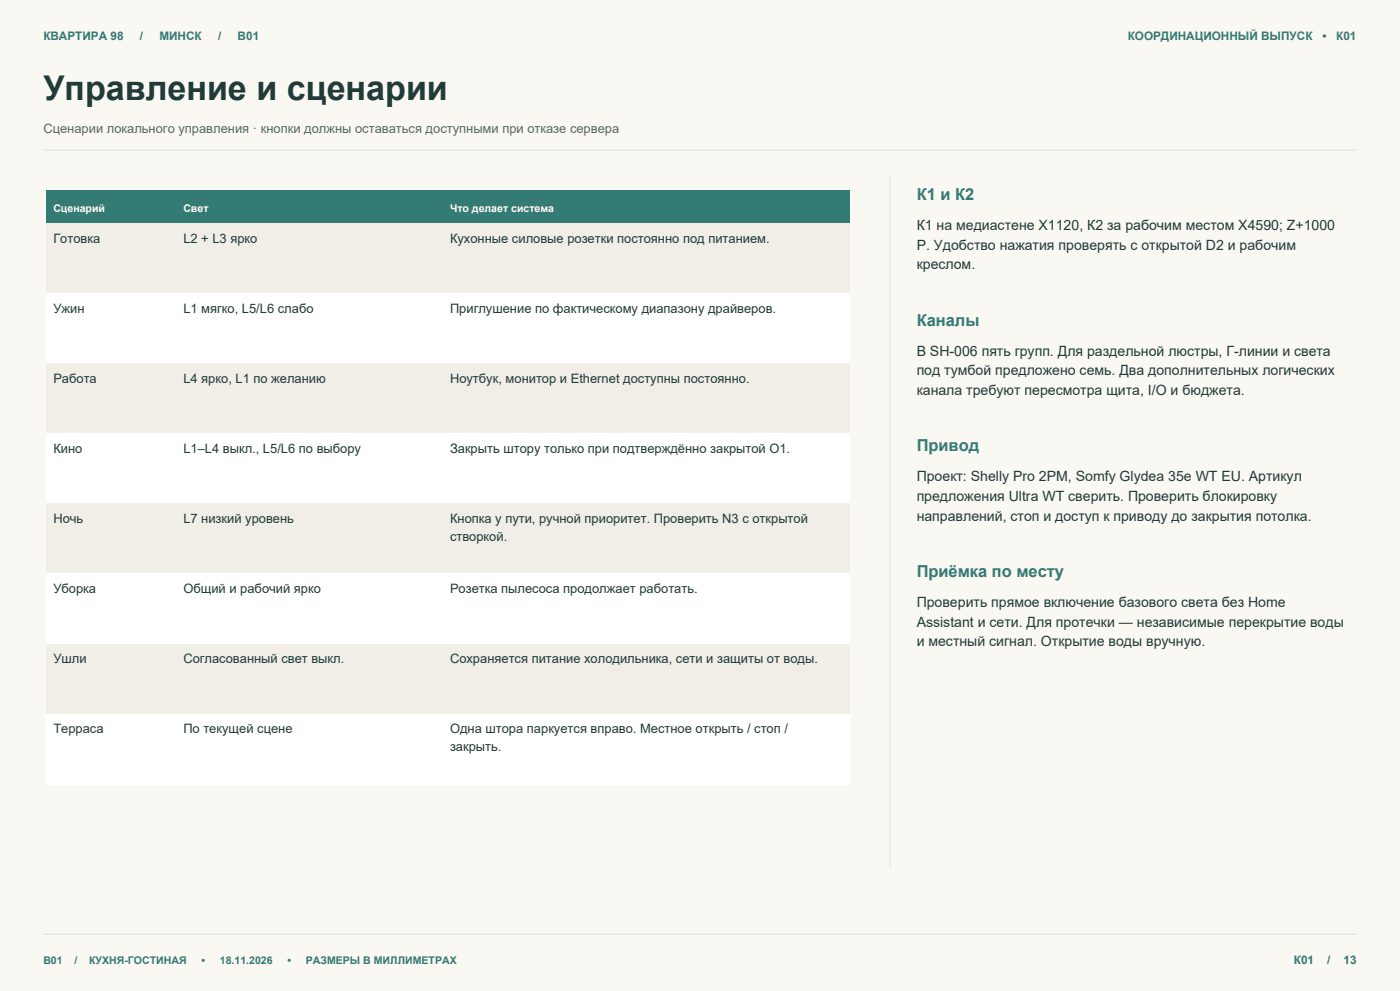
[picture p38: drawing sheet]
<svg xmlns="http://www.w3.org/2000/svg" width="420mm" height="297mm" viewBox="0 0 420 297" stroke-linecap="round" stroke-linejoin="round" font-family="sans-serif">
<defs><g id="words">
<text font-size="10.2" fill="#213b39" x="13" y="30">Управление и сценарии</text>
<g font-size="4.9" fill="#337b73">
<text x="275" y="60">К1 и К2</text>
<text x="275" y="97.6">Каналы</text>
<text x="275" y="135.3">Привод</text>
<text x="275" y="172.9">Приёмка по месту</text>
</g>
<g font-size="4.2" fill="#213b39">
<text x="275" y="69">К1 на медиастене X1120, К2 за рабочим местом X4590; Z+1000</text>
<text x="275" y="74.9">P. Удобство нажатия проверять с открытой D2 и рабочим</text>
<text x="275" y="80.8">креслом.</text>
<text x="275" y="106.6">В SH-006 пять групп. Для раздельной люстры, Г-линии и света</text>
<text x="275" y="112.5">под тумбой предложено семь. Два дополнительных логических</text>
<text x="275" y="118.4">канала требуют пересмотра щита, I/O и бюджета.</text>
<text x="275" y="144.3">Проект: Shelly Pro 2PM, Somfy Glydea 35e WT EU. Артикул</text>
<text x="275" y="150.2">предложения Ultra WT сверить. Проверить блокировку</text>
<text x="275" y="156">направлений, стоп и доступ к приводу до закрытия потолка.</text>
<text x="275" y="181.9">Проверить прямое включение базового света без Home</text>
<text x="275" y="187.8">Assistant и сети. Для протечки — независимые перекрытие воды</text>
<text x="275" y="193.7">и местный сигнал. Открытие воды вручную.</text>
</g>
<text font-size="3.9" fill="#596863" x="13" y="40">Сценарии локального управления · кнопки должны оставаться доступными при отказе сервера</text>
<g font-size="3.9" fill="#213b39">
<text x="16" y="72.8">Готовка</text>
<text x="55" y="72.8">L2 + L3 ярко</text>
<text x="135" y="72.8">Кухонные силовые розетки постоянно под питанием.</text>
<text x="16" y="93.8">Ужин</text>
<text x="55" y="93.8">L1 мягко, L5/L6 слабо</text>
<text x="135" y="93.8">Приглушение по фактическому диапазону драйверов.</text>
<text x="16" y="114.8">Работа</text>
<text x="55" y="114.8">L4 ярко, L1 по желанию</text>
<text x="135" y="114.8">Ноутбук, монитор и Ethernet доступны постоянно.</text>
<text x="16" y="135.8">Кино</text>
<text x="55" y="135.8">L1–L4 выкл., L5/L6 по выбору</text>
<text x="135" y="135.8">Закрыть штору только при подтверждённо закрытой O1.</text>
<text x="16" y="156.8">Ночь</text>
<text x="55" y="156.8">L7 низкий уровень</text>
<text x="135" y="156.8">Кнопка у пути, ручной приоритет. Проверить N3 с открытой</text>
<text x="135" y="162.2">створкой.</text>
<text x="16" y="177.8">Уборка</text>
<text x="55" y="177.8">Общий и рабочий ярко</text>
<text x="135" y="177.8">Розетка пылесоса продолжает работать.</text>
<text x="16" y="198.8">Ушли</text>
<text x="55" y="198.8">Согласованный свет выкл.</text>
<text x="135" y="198.8">Сохраняется питание холодильника, сети и защиты от воды.</text>
<text x="16" y="219.8">Терраса</text>
<text x="55" y="219.8">По текущей сцене</text>
<text x="135" y="219.8">Одна штора паркуется вправо. Местное открыть / стоп /</text>
<text x="135" y="225.2">закрыть.</text>
</g>
<g font-size="3.5" fill="#337b73">
<text x="13" y="12">КВАРТИРА 98</text>
<text x="42" y="12">/</text>
<text x="47.8" y="12">МИНСК</text>
<text x="65.4" y="12">/</text>
<text x="71.3" y="12">B01</text>
<text x="338.3" y="12">КООРДИНАЦИОННЫЙ ВЫПУСК</text>
<text x="396.7" y="12">•</text>
<text x="400.9" y="12">К01</text>
<text x="388.2" y="289">К01</text>
<text x="398.2" y="289">/</text>
<text x="403" y="289">13</text>
</g>
<g font-size="3.2" fill="#fff">
<text x="16" y="63.5">Сценарий</text>
<text x="55" y="63.5">Свет</text>
<text x="135" y="63.5">Что делает система</text>
</g>
<g font-size="3.2" fill="#337b73">
<text x="13" y="289">B01</text>
<text x="22.3" y="289">/</text>
<text x="26.7" y="289">КУХНЯ-ГОСТИНАЯ</text>
<text x="60.4" y="289">•</text>
<text x="65.9" y="289">18.11.2026</text>
<text x="86.2" y="289">•</text>
<text x="91.7" y="289">РАЗМЕРЫ В МИЛЛИМЕТРАХ</text>
</g>
</g></defs>
<path d="M0 0h420v297h-420z" fill-rule="evenodd" fill="#faf8f3"/>
<path d="M13 45h394M13 280h394" fill="none" stroke="#dce4df" stroke-width=".35"/>
<g fill="#337b73">
<path d="M14 57h39v10h-39z" fill-rule="evenodd"/>
<path d="M53 57h80v10h-80z" fill-rule="evenodd"/>
<path d="M133 57h122v10h-122z" fill-rule="evenodd"/>
</g>
<path d="M14 67h241v21h-241z" fill-rule="evenodd" fill="#f0eee6"/>
<path d="M14 88h241v21h-241z" fill-rule="evenodd" fill="#fff"/>
<path d="M14 109h241v21h-241z" fill-rule="evenodd" fill="#f0eee6"/>
<path d="M14 130h241v21h-241z" fill-rule="evenodd" fill="#fff"/>
<path d="M14 151h241v21h-241z" fill-rule="evenodd" fill="#f0eee6"/>
<path d="M14 172h241v21h-241z" fill-rule="evenodd" fill="#fff"/>
<path d="M14 193h241v21h-241z" fill-rule="evenodd" fill="#f0eee6"/>
<path d="M14 214h241v21h-241z" fill-rule="evenodd" fill="#fff"/>
<path d="M267 53v207" fill="none" stroke="#dce4df" stroke-width=".35"/>
<use href="#words"/>
</svg>
